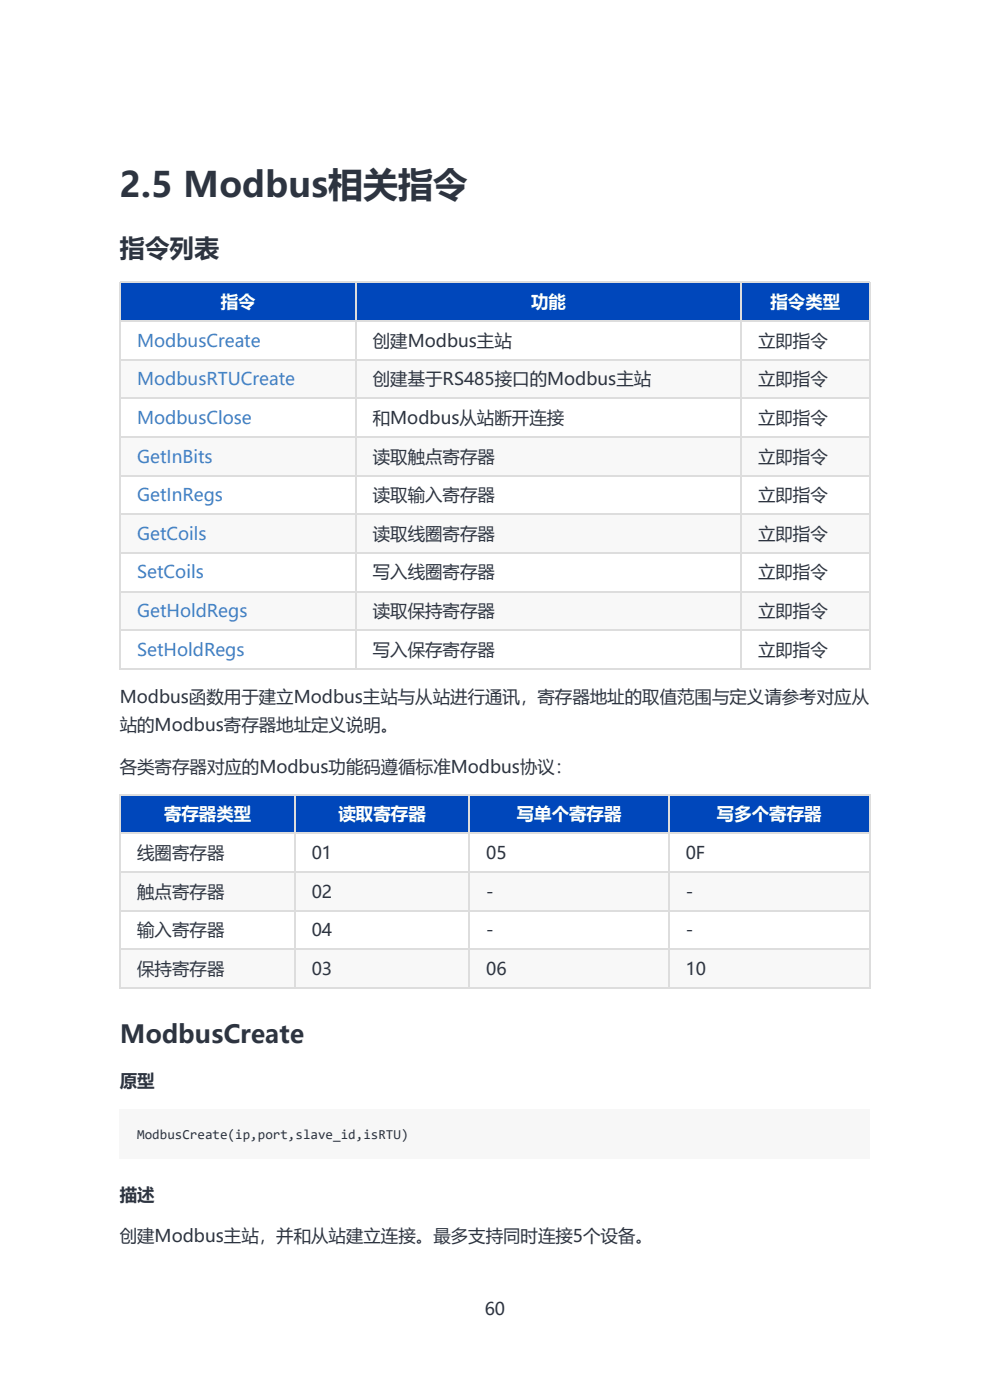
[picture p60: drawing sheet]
<svg xmlns="http://www.w3.org/2000/svg" width="210mm" height="297mm" viewBox="0 0 210 297" stroke-linecap="round" stroke-linejoin="round" font-family="sans-serif">
<defs><g id="words">
<text font-size="7.4" fill="#2d3440" x="25.4" y="41.8">2.5 Modbus相关指令</text>
<g font-size="5.3" fill="#2d3440">
<text x="25.4" y="54.5">指令列表</text>
<text x="25.4" y="221.4">ModbusCreate</text>
</g>
<g font-size="3.7" fill="#fff">
<text x="46.8" y="65.3">指令</text>
<text x="112.7" y="65.3">功能</text>
<text x="163.4" y="65.3">指令类型</text>
<text x="34.8" y="174">寄存器类型</text>
<text x="71.8" y="174">读取寄存器</text>
<text x="109.6" y="174">写单个寄存器</text>
<text x="152.1" y="174">写多个寄存器</text>
</g>
<g font-size="3.7" fill="#4183c4">
<text x="29.1" y="73.5">ModbusCreate</text>
<text x="29.1" y="81.7">ModbusRTUCreate</text>
<text x="29.1" y="89.9">ModbusClose</text>
<text x="29.1" y="98.1">GetInBits</text>
<text x="29.1" y="106.3">GetInRegs</text>
<text x="29.1" y="114.5">GetCoils</text>
<text x="29.1" y="122.7">SetCoils</text>
<text x="29.1" y="130.9">GetHoldRegs</text>
<text x="29.1" y="139.1">SetHoldRegs</text>
</g>
<g font-size="3.7" fill="#2d3440">
<text x="79.1" y="73.5">创建Modbus主站</text>
<text x="160.8" y="73.5">立即指令</text>
<text x="79.1" y="81.7">创建基于RS485接口的Modbus主站</text>
<text x="160.8" y="81.7">立即指令</text>
<text x="79.1" y="89.9">和Modbus从站断开连接</text>
<text x="160.8" y="89.9">立即指令</text>
<text x="79.1" y="98.1">读取触点寄存器</text>
<text x="160.8" y="98.1">立即指令</text>
<text x="79.1" y="106.3">读取输入寄存器</text>
<text x="160.8" y="106.3">立即指令</text>
<text x="79.1" y="114.5">读取线圈寄存器</text>
<text x="160.8" y="114.5">立即指令</text>
<text x="79.1" y="122.7">写入线圈寄存器</text>
<text x="160.8" y="122.7">立即指令</text>
<text x="79.1" y="130.9">读取保持寄存器</text>
<text x="160.8" y="130.9">立即指令</text>
<text x="79.1" y="139.1">写入保存寄存器</text>
<text x="160.8" y="139.1">立即指令</text>
<text x="25.4" y="149.2">Modbus函数用于建立Modbus主站与从站进行通讯，寄存器地址的取值范围与定义请参考对应从</text>
<text x="25.4" y="155">站的Modbus寄存器地址定义说明。</text>
<text x="25.4" y="164">各类寄存器对应的Modbus功能码遵循标准Modbus协议：</text>
<text x="29.1" y="182.2">线圈寄存器</text>
<text x="66.1" y="182.2">01</text>
<text x="103.1" y="182.2">05</text>
<text x="145.5" y="182.2">0F</text>
<text x="29.1" y="190.4">触点寄存器</text>
<text x="66.1" y="190.4">02</text>
<text x="103.1" y="190.4">-</text>
<text x="145.5" y="190.4">-</text>
<text x="29.1" y="198.6">输入寄存器</text>
<text x="66.1" y="198.6">04</text>
<text x="103.1" y="198.6">-</text>
<text x="145.5" y="198.6">-</text>
<text x="29.1" y="206.8">保持寄存器</text>
<text x="66.1" y="206.8">03</text>
<text x="103.1" y="206.8">06</text>
<text x="145.5" y="206.8">10</text>
<text x="25.4" y="230.6">原型</text>
<text x="25.4" y="254.7">描述</text>
<text x="25.4" y="263.4">创建Modbus主站，并和从站建立连接。最多支持同时连接5个设备。</text>
<text x="102.8" y="279">60</text>
</g>
<text font-size="2.9" fill="#2d3440" x="29.1" y="241.7">ModbusCreate(ip,port,slave_id,isRTU)</text>
</g></defs>
<path d="M25.4 59.8h50v8.2h-50z" fill="#0047bb"/>
<path d="M75.4 59.8h81.7v8.2h-81.7z" fill="#fff"/>
<path d="M75.4 59.8h81.7v8.2h-81.7z" fill="#0047bb"/>
<path d="M157.1 59.8h27.2v8.2h-27.2z" fill="#fff"/>
<path d="M157.1 59.8h27.2v8.2h-27.2z" fill="#0047bb"/>
<g fill="#fff">
<path d="M25.4 68h50v8.2h-50z"/>
<path d="M75.4 68h81.7v8.2h-81.7z"/>
<path d="M157.1 68h27.2v8.2h-27.2z"/>
</g>
<g fill="#f8f8f8">
<path d="M25.4 76.2h50v8.2h-50z"/>
<path d="M75.4 76.2h81.7v8.2h-81.7z"/>
<path d="M157.1 76.2h27.2v8.2h-27.2z"/>
</g>
<g fill="#fff">
<path d="M25.4 84.4h50v8.2h-50z"/>
<path d="M75.4 84.4h81.7v8.2h-81.7z"/>
<path d="M157.1 84.4h27.2v8.2h-27.2z"/>
</g>
<g fill="#f8f8f8">
<path d="M25.4 92.6h50v8.2h-50z"/>
<path d="M75.4 92.6h81.7v8.2h-81.7z"/>
<path d="M157.1 92.6h27.2v8.2h-27.2z"/>
</g>
<g fill="#fff">
<path d="M25.4 100.8h50v8.2h-50z"/>
<path d="M75.4 100.8h81.7v8.2h-81.7z"/>
<path d="M157.1 100.8h27.2v8.2h-27.2z"/>
</g>
<g fill="#f8f8f8">
<path d="M25.4 109h50v8.2h-50z"/>
<path d="M75.4 109h81.7v8.2h-81.7z"/>
<path d="M157.1 109h27.2v8.2h-27.2z"/>
</g>
<g fill="#fff">
<path d="M25.4 117.2h50v8.2h-50z"/>
<path d="M75.4 117.2h81.7v8.2h-81.7z"/>
<path d="M157.1 117.2h27.2v8.2h-27.2z"/>
</g>
<g fill="#f8f8f8">
<path d="M25.4 125.4h50v8.2h-50z"/>
<path d="M75.4 125.4h81.7v8.2h-81.7z"/>
<path d="M157.1 125.4h27.2v8.2h-27.2z"/>
</g>
<g fill="#fff">
<path d="M25.4 133.6h50v8.2h-50z"/>
<path d="M75.4 133.6h81.7v8.2h-81.7z"/>
<path d="M157.1 133.6h27.2v8.2h-27.2z"/>
</g>
<g fill="none" stroke="#ddd" stroke-width=".26">
<path d="M25.4 59.9h159.2M25.5 59.8v82.2M75.5 59.8v82.2M157.2 59.8v82.2M184.5 59.8v82.2M25.4 76.3h159.2M25.4 68.1h159.2M25.4 92.7h159.2M25.4 84.5h159.2M25.4 117.3h159.2M25.4 109.1h159.2M25.4 100.9h159.2"/>
<path d="M25.4 133.7h159.2M25.4 125.5h159.2M25.4 141.9h159.2"/>
</g>
<path d="M25.4 168.5h37v8.2h-37z" fill="#fff"/>
<path d="M25.4 168.5h37v8.2h-37z" fill="#0047bb"/>
<path d="M62.4 168.5h37v8.2h-37z" fill="#fff"/>
<path d="M62.4 168.5h37v8.2h-37z" fill="#0047bb"/>
<path d="M99.4 168.5h42.4v8.2h-42.4z" fill="#fff"/>
<path d="M99.4 168.5h42.4v8.2h-42.4z" fill="#0047bb"/>
<path d="M141.8 168.5h42.5v8.2h-42.5z" fill="#fff"/>
<path d="M141.8 168.5h42.5v8.2h-42.5z" fill="#0047bb"/>
<g fill="#fff">
<path d="M25.4 176.7h37v8.2h-37z"/>
<path d="M62.4 176.7h37v8.2h-37z"/>
<path d="M99.4 176.7h42.4v8.2h-42.4z"/>
<path d="M141.8 176.7h42.5v8.2h-42.5z"/>
</g>
<g fill="#f8f8f8">
<path d="M25.4 184.9h37v8.2h-37z"/>
<path d="M62.4 184.9h37v8.2h-37z"/>
<path d="M99.4 184.9h42.4v8.2h-42.4z"/>
<path d="M141.8 184.9h42.5v8.2h-42.5z"/>
</g>
<g fill="#fff">
<path d="M25.4 193.1h37v8.2h-37z"/>
<path d="M62.4 193.1h37v8.2h-37z"/>
<path d="M99.4 193.1h42.4v8.2h-42.4z"/>
<path d="M141.8 193.1h42.5v8.2h-42.5z"/>
</g>
<g fill="#f8f8f8">
<path d="M25.4 201.3h37v8.2h-37z"/>
<path d="M62.4 201.3h37v8.2h-37z"/>
<path d="M99.4 201.3h42.4v8.2h-42.4z"/>
<path d="M141.8 201.3h42.5v8.2h-42.5z"/>
</g>
<path d="M25.4 176.8h159.2M25.4 168.6h159.2M25.5 168.5v41.2M62.6 168.5v41.2M99.6 168.5v41.2M141.9 168.5v41.2M184.5 168.5v41.2M25.4 193.2h159.2M25.4 185h159.2M25.4 201.4h159.2M25.4 209.6h159.2" fill="none" stroke="#ddd" stroke-width=".26"/>
<g fill="#f7f7f7">
<path d="M25.4 235.4h159.2v10.6h-159.2z"/>
<path d="M29.1 239.1h57.7v3.4h-57.7z"/>
</g>
<use href="#words"/>
</svg>
